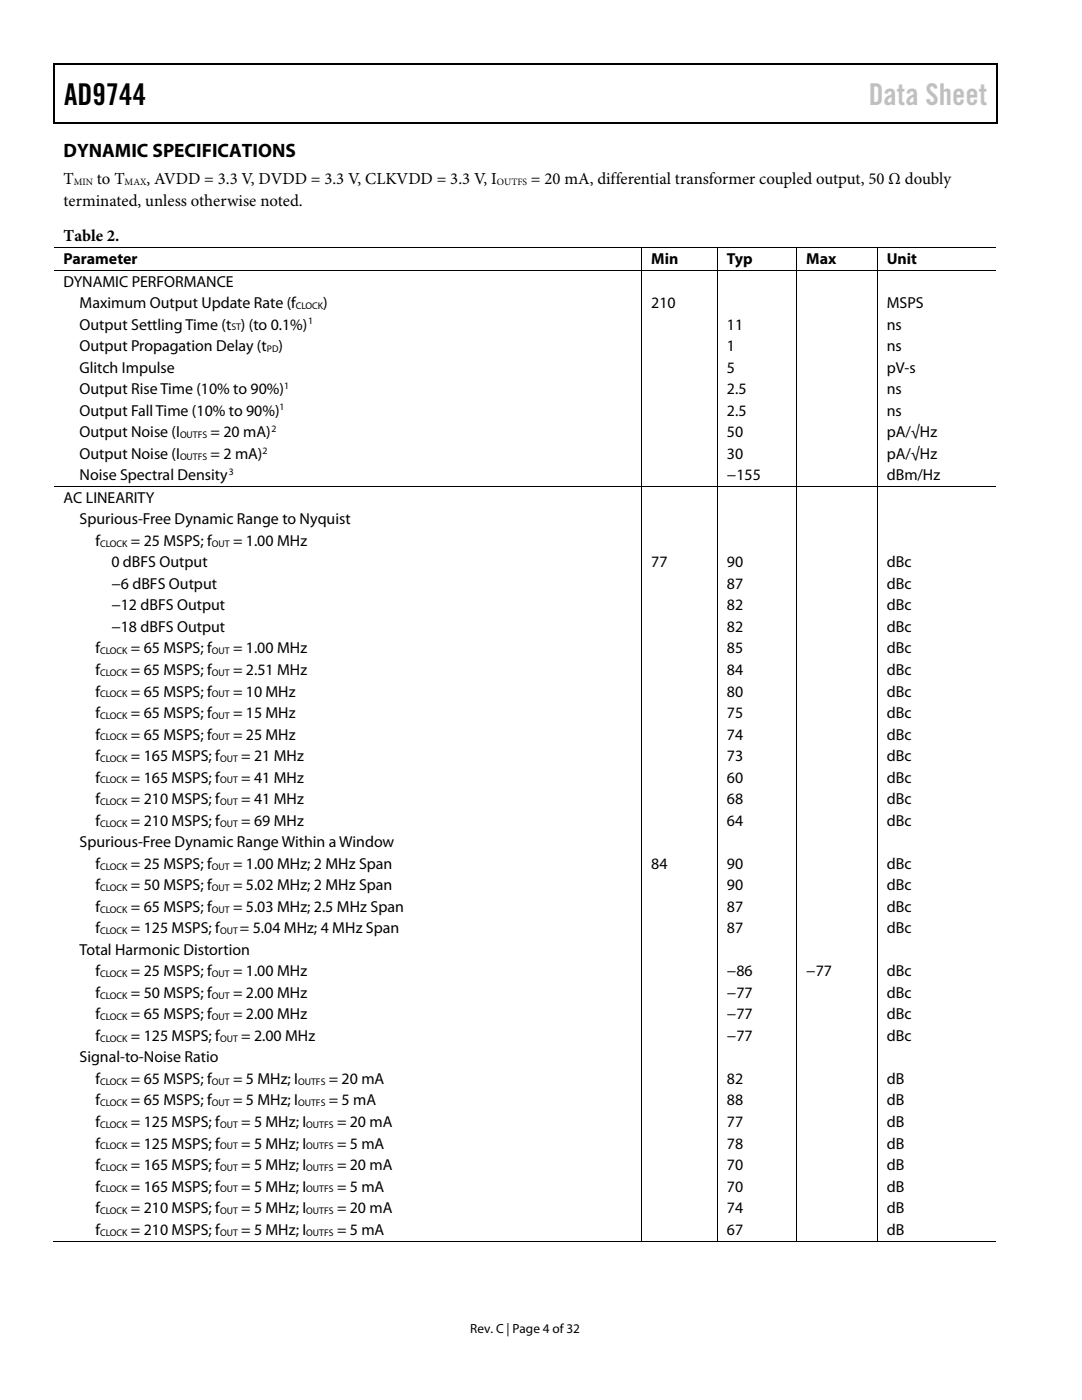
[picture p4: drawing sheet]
<svg xmlns="http://www.w3.org/2000/svg" width="216mm" height="279mm" viewBox="0 0 216 279" stroke-linecap="round" stroke-linejoin="round" font-family="sans-serif">
<defs><g id="words">
<text font-size="6" x="12.8" y="21">AD9744</text>
<text font-size="6" fill="#c1c1c1" x="173.3" y="21">Data Sheet</text>
<text font-size="3.9" x="12.7" y="31.3">DYNAMIC SPECIFICATIONS</text>
<g font-size="3.3">
<text x="12.7" y="36.8">T</text>
<text x="12.7" y="41">terminated, unless otherwise noted.</text>
<text x="19.3" y="36.8">to T</text>
<text x="29.2" y="36.8">, AVDD = 3.3 V, DVDD = 3.3 V, CLKVDD = 3.3 V, I</text>
<text x="105.9" y="36.8">= 20 mA, differential transformer coupled output, 50 Ω doubly</text>
<text x="12.7" y="48.2">Table 2.</text>
</g>
<g font-size="3.2">
<text x="12.7" y="52.7">Parameter</text>
<text x="129.9" y="52.7">Min</text>
<text x="145.1" y="52.7">Typ</text>
<text x="160.9" y="52.7">Max</text>
<text x="176.9" y="52.7">Unit</text>
<text x="12.7" y="57.2">DYNAMIC PERFORMANCE</text>
<text x="15.9" y="61.5">Maximum Output Update Rate (f</text>
<text x="15.9" y="65.8">Output Settling Time (t ) (to 0.1%)</text>
<text x="64.5" y="61.5">)</text>
<text x="129.9" y="61.5">210</text>
<text x="145.1" y="65.8">11</text>
<text x="176.9" y="61.5">MSPS</text>
<text x="176.9" y="65.8">ns</text>
<text x="15.9" y="70.1">Output Propagation Delay (t</text>
<text x="55.6" y="70.1">)</text>
<text x="145.1" y="70.1">1</text>
<text x="176.9" y="70.1">ns</text>
<text x="15.9" y="74.4">Glitch Impulse</text>
<text x="145.1" y="74.4">5</text>
<text x="176.9" y="74.4">pV-s</text>
<text x="15.9" y="78.7">Output Rise Time (10% to 90%)</text>
<text x="15.9" y="83">Output Fall Time (10% to 90%)</text>
<text x="145.1" y="78.7">2.5</text>
<text x="145.1" y="83">2.5</text>
<text x="176.9" y="78.7">ns</text>
<text x="176.9" y="83">ns</text>
<text x="15.9" y="87.3">Output Noise (I</text>
<text x="42" y="87.3">= 20 mA)</text>
<text x="145.1" y="87.3">50</text>
<text x="176.9" y="87.3">pA/√Hz</text>
<text x="15.9" y="91.6">Output Noise (I</text>
<text x="15.9" y="95.9">Noise Spectral Density</text>
<text x="42" y="91.6">= 2 mA)</text>
<text x="145.1" y="91.6">30</text>
<text x="145.1" y="95.9">−155</text>
<text x="176.9" y="91.6">pA/√Hz</text>
<text x="176.9" y="95.9">dBm/Hz</text>
<text x="12.7" y="100.3">AC LINEARITY</text>
<text x="15.9" y="104.6">Spurious-Free Dynamic Range to Nyquist</text>
<text x="19" y="108.9">f</text>
<text x="22.2" y="113.2">0 dBFS Output</text>
<text x="26.1" y="108.9">= 25 MSPS; f</text>
<text x="46.5" y="108.9">= 1.00 MHz</text>
<text x="129.9" y="113.2">77</text>
<text x="145.1" y="113.2">90</text>
<text x="176.9" y="113.2">dBc</text>
<text x="22.2" y="117.5">−6 dBFS Output</text>
<text x="145.1" y="117.5">87</text>
<text x="176.9" y="117.5">dBc</text>
<text x="22.2" y="121.8">−12 dBFS Output</text>
<text x="145.1" y="121.8">82</text>
<text x="176.9" y="121.8">dBc</text>
<text x="19" y="130.4">f</text>
<text x="22.2" y="126.1">−18 dBFS Output</text>
<text x="26.1" y="130.4">= 65 MSPS; f</text>
<text x="46.5" y="130.4">= 1.00 MHz</text>
<text x="145.1" y="130.4">85</text>
<text x="145.1" y="126.1">82</text>
<text x="176.9" y="130.4">dBc</text>
<text x="176.9" y="126.1">dBc</text>
<text x="19" y="134.7">f</text>
<text x="26.1" y="134.7">= 65 MSPS; f</text>
<text x="46.5" y="134.7">= 2.51 MHz</text>
<text x="145.1" y="134.7">84</text>
<text x="176.9" y="134.7">dBc</text>
<text x="19" y="139">f</text>
<text x="19" y="143.3">f</text>
<text x="26.1" y="139">= 65 MSPS; f</text>
<text x="26.1" y="143.3">= 65 MSPS; f</text>
<text x="46.5" y="139">= 10 MHz</text>
<text x="46.5" y="143.3">= 15 MHz</text>
<text x="145.1" y="139">80</text>
<text x="145.1" y="143.3">75</text>
<text x="176.9" y="139">dBc</text>
<text x="176.9" y="143.3">dBc</text>
<text x="19" y="147.6">f</text>
<text x="26.1" y="147.6">= 65 MSPS; f</text>
<text x="46.5" y="147.6">= 25 MHz</text>
<text x="145.1" y="147.6">74</text>
<text x="176.9" y="147.6">dBc</text>
<text x="19" y="151.9">f</text>
<text x="26.1" y="151.9">= 165 MSPS; f</text>
<text x="48.1" y="151.9">= 21 MHz</text>
<text x="145.1" y="151.9">73</text>
<text x="176.9" y="151.9">dBc</text>
<text x="19" y="156.2">f</text>
<text x="19" y="160.5">f</text>
<text x="26.1" y="156.2">= 165 MSPS; f</text>
<text x="26.1" y="160.5">= 210 MSPS; f</text>
<text x="48.1" y="156.2">= 41 MHz</text>
<text x="48.1" y="160.5">= 41 MHz</text>
<text x="145.1" y="156.2">60</text>
<text x="145.1" y="160.5">68</text>
<text x="176.9" y="160.5">dBc</text>
<text x="176.9" y="156.2">dBc</text>
<text x="19" y="164.8">f</text>
<text x="26.1" y="164.8">= 210 MSPS; f</text>
<text x="48.1" y="164.8">= 69 MHz</text>
<text x="145.1" y="164.8">64</text>
<text x="176.9" y="164.8">dBc</text>
<text x="15.9" y="169.1">Spurious-Free Dynamic Range Within a Window</text>
<text x="19" y="173.4">f</text>
<text x="26.1" y="173.4">= 25 MSPS; f</text>
<text x="46.5" y="173.4">= 1.00 MHz; 2 MHz Span</text>
<text x="129.9" y="173.4">84</text>
<text x="145.1" y="173.4">90</text>
<text x="176.9" y="173.4">dBc</text>
<text x="19" y="177.7">f</text>
<text x="26.1" y="177.7">= 50 MSPS; f</text>
<text x="46.5" y="177.7">= 5.02 MHz; 2 MHz Span</text>
<text x="145.1" y="177.7">90</text>
<text x="176.9" y="177.7">dBc</text>
<text x="19" y="182">f</text>
<text x="26.1" y="182">= 65 MSPS; f</text>
<text x="46.5" y="182">= 5.03 MHz; 2.5 MHz Span</text>
<text x="145.1" y="182">87</text>
<text x="176.9" y="182">dBc</text>
<text x="15.9" y="190.5">Total Harmonic Distortion</text>
<text x="19" y="186.3">f</text>
<text x="26.1" y="186.3">= 125 MSPS; f</text>
<text x="47.9" y="186.3">= 5.04 MHz; 4 MHz Span</text>
<text x="145.1" y="186.3">87</text>
<text x="176.9" y="186.3">dBc</text>
<text x="19" y="194.8">f</text>
<text x="26.1" y="194.8">= 25 MSPS; f</text>
<text x="46.5" y="194.8">= 1.00 MHz</text>
<text x="145.1" y="194.8">−86</text>
<text x="160.9" y="194.8">−77</text>
<text x="176.9" y="194.8">dBc</text>
<text x="19" y="199.1">f</text>
<text x="19" y="203.4">f</text>
<text x="26.1" y="199.1">= 50 MSPS; f</text>
<text x="26.1" y="203.4">= 65 MSPS; f</text>
<text x="46.5" y="199.1">= 2.00 MHz</text>
<text x="46.5" y="203.4">= 2.00 MHz</text>
<text x="145.1" y="199.1">−77</text>
<text x="145.1" y="203.4">−77</text>
<text x="176.9" y="199.1">dBc</text>
<text x="176.9" y="203.4">dBc</text>
<text x="19" y="207.7">f</text>
<text x="26.1" y="207.7">= 125 MSPS; f</text>
<text x="48.1" y="207.7">= 2.00 MHz</text>
<text x="145.1" y="207.7">−77</text>
<text x="176.9" y="207.7">dBc</text>
<text x="15.9" y="212">Signal-to-Noise Ratio</text>
<text x="19" y="216.3">f</text>
<text x="19" y="220.6">f</text>
<text x="26.1" y="216.3">= 65 MSPS; f</text>
<text x="26.1" y="220.6">= 65 MSPS; f</text>
<text x="46.5" y="216.3">= 5 MHz; I</text>
<text x="46.5" y="220.6">= 5 MHz; I</text>
<text x="65.6" y="216.3">= 20 mA</text>
<text x="65.6" y="220.6">= 5 mA</text>
<text x="145.1" y="216.3">82</text>
<text x="145.1" y="220.6">88</text>
<text x="176.9" y="216.3">dB</text>
<text x="176.9" y="220.6">dB</text>
<text x="19" y="224.9">f</text>
<text x="26.1" y="224.9">= 125 MSPS; f</text>
<text x="48.1" y="224.9">= 5 MHz; I</text>
<text x="67.2" y="224.9">= 20 mA</text>
<text x="145.1" y="224.9">77</text>
<text x="176.9" y="224.9">dB</text>
<text x="19" y="229.2">f</text>
<text x="19" y="233.5">f</text>
<text x="26.1" y="229.2">= 125 MSPS; f</text>
<text x="26.1" y="233.5">= 165 MSPS; f</text>
<text x="48.1" y="229.2">= 5 MHz; I</text>
<text x="48.1" y="233.5">= 5 MHz; I</text>
<text x="67.2" y="229.2">= 5 mA</text>
<text x="67.2" y="233.5">= 20 mA</text>
<text x="145.1" y="229.2">78</text>
<text x="145.1" y="233.5">70</text>
<text x="176.9" y="229.2">dB</text>
<text x="176.9" y="233.5">dB</text>
<text x="19" y="237.8">f</text>
<text x="26.1" y="237.8">= 165 MSPS; f</text>
<text x="48.1" y="237.8">= 5 MHz; I</text>
<text x="67.2" y="237.8">= 5 mA</text>
<text x="145.1" y="237.8">70</text>
<text x="176.9" y="237.8">dB</text>
<text x="19" y="242.1">f</text>
<text x="26.1" y="242.1">= 210 MSPS; f</text>
<text x="48.1" y="242.1">= 5 MHz; I</text>
<text x="67.2" y="242.1">= 20 mA</text>
<text x="145.1" y="242.1">74</text>
<text x="176.9" y="242.1">dB</text>
<text x="19" y="246.4">f</text>
<text x="26.1" y="246.4">= 210 MSPS; f</text>
<text x="48.1" y="246.4">= 5 MHz; I</text>
<text x="67.2" y="246.4">= 5 mA</text>
<text x="145.1" y="246.4">67</text>
<text x="176.9" y="246.4">dB</text>
</g>
<text font-size="2.6" x="93.8" y="266">Rev. C | Page 4 of 32</text>
<g font-size="1.9">
<text x="14.8" y="36.9">MIN</text>
<text x="24.9" y="36.9">MAX</text>
<text x="99.2" y="36.9">OUTFS</text>
<text x="46.2" y="66">ST</text>
<text x="59" y="61.7">CLOCK</text>
<text x="61.5" y="64.7">1</text>
<text x="53.3" y="70.3">PD</text>
<text x="56.7" y="77.6">1</text>
<text x="55.8" y="81.9">1</text>
<text x="35.9" y="87.4">OUTFS</text>
<text x="54.2" y="86.2">2</text>
<text x="35.9" y="91.7">OUTFS</text>
<text x="45.7" y="94.8">3</text>
<text x="52.4" y="90.5">2</text>
<text x="20" y="109.1">CLOCK</text>
<text x="42.3" y="109.1">OUT</text>
<text x="20" y="130.6">CLOCK</text>
<text x="42.3" y="130.6">OUT</text>
<text x="20" y="134.9">CLOCK</text>
<text x="42.3" y="134.9">OUT</text>
<text x="20" y="139.2">CLOCK</text>
<text x="20" y="143.5">CLOCK</text>
<text x="42.3" y="139.2">OUT</text>
<text x="42.3" y="143.5">OUT</text>
<text x="20" y="147.8">CLOCK</text>
<text x="42.3" y="147.8">OUT</text>
<text x="20" y="152.1">CLOCK</text>
<text x="43.9" y="152.1">OUT</text>
<text x="20" y="156.4">CLOCK</text>
<text x="20" y="160.7">CLOCK</text>
<text x="43.9" y="156.4">OUT</text>
<text x="43.9" y="160.7">OUT</text>
<text x="20" y="165">CLOCK</text>
<text x="43.9" y="165">OUT</text>
<text x="20" y="173.5">CLOCK</text>
<text x="42.3" y="173.5">OUT</text>
<text x="20" y="177.8">CLOCK</text>
<text x="42.3" y="177.8">OUT</text>
<text x="20" y="182.1">CLOCK</text>
<text x="42.3" y="182.1">OUT</text>
<text x="20" y="186.4">CLOCK</text>
<text x="43.9" y="186.4">OUT</text>
<text x="20" y="195">CLOCK</text>
<text x="42.3" y="195">OUT</text>
<text x="20" y="199.3">CLOCK</text>
<text x="20" y="203.6">CLOCK</text>
<text x="42.3" y="199.3">OUT</text>
<text x="42.3" y="203.6">OUT</text>
<text x="20" y="207.9">CLOCK</text>
<text x="43.9" y="207.9">OUT</text>
<text x="20" y="216.5">CLOCK</text>
<text x="20" y="220.8">CLOCK</text>
<text x="42.3" y="216.5">OUT</text>
<text x="42.3" y="220.8">OUT</text>
<text x="59.5" y="216.5">OUTFS</text>
<text x="59.5" y="220.8">OUTFS</text>
<text x="20" y="225.1">CLOCK</text>
<text x="43.9" y="225.1">OUT</text>
<text x="61.1" y="225.1">OUTFS</text>
<text x="20" y="229.4">CLOCK</text>
<text x="20" y="233.7">CLOCK</text>
<text x="43.9" y="229.4">OUT</text>
<text x="43.9" y="233.7">OUT</text>
<text x="61.1" y="229.4">OUTFS</text>
<text x="61.1" y="233.7">OUTFS</text>
<text x="20" y="238">CLOCK</text>
<text x="43.9" y="238">OUT</text>
<text x="61.1" y="238">OUTFS</text>
<text x="20" y="242.3">CLOCK</text>
<text x="43.9" y="242.3">OUT</text>
<text x="61.1" y="242.3">OUTFS</text>
<text x="20" y="246.6">CLOCK</text>
<text x="43.9" y="246.6">OUT</text>
<text x="61.1" y="246.6">OUTFS</text>
</g>
</g></defs>
<g fill="#000">
<path d="M10.7 12.7h.2v1h-.2zM10.7 12.7h.2v.3h-.2zM133.5 12.7h.2v.3h-.2zM198.9 12.7h.2v1h-.2zM198.9 12.7h.2v.3h-.2zM10.7 24.4h.2v.3h-.2zM133.2 24.4h.3v.3h-.3zM198.9 24.4h.2v.3h-.2zM128 49.4h.1v.2h-.1zM128 53.9h.1v.2h-.1zM143.1 49.4h.1v.2h-.1zM143.1 53.9h.1v.2h-.1z"/>
<path d="M158.9 49.4h.2v.2h-.2zM158.9 53.9h.2v.2h-.2zM174.9 49.4h.2v.2h-.2zM174.9 53.9h.2v.2h-.2zM128 97h.1v.2h-.1zM143.1 97h.1v.2h-.1zM158.9 97h.2v.2h-.2zM174.9 97h.2v.2h-.2zM128 247.6h.1v.2h-.1zM143.1 247.6h.1v.2h-.1zM158.9 247.6h.2v.2h-.2zM174.9 247.6h.2v.2h-.2z"/>
</g>
<path d="M10.8 13.7v10.7M10.9 12.8h122.6M133.7 12.8h65.2M199 13.7v10.7M10.9 24.5h188" fill="none" stroke="#000" stroke-width=".25"/>
<g fill="none" stroke="#000" stroke-width=".2">
<path d="M10.8 49.5h117.2M10.8 54h117.2M128 49.6v4.3M128 54.1v42.9M128.1 49.5h15M128.1 54h15M143.2 49.6v4.3M143.2 54.1v42.9M143.2 49.5h15.7M143.2 54h15.7M159 49.6v4.3M159 54.1v42.9"/>
<path d="M159.1 49.5h15.8M159.1 54h15.8M175 49.6v4.3M175 54.1v42.9M175.1 49.5h23.7M175.1 54h23.7M10.8 97.1h117.2M128 97.2v150.4M128.1 97.1h15M143.2 97.2v150.4M143.2 97.1h15.7M159 97.2v150.4"/>
<path d="M159.1 97.1h15.8M175 97.2v150.4M175.1 97.1h23.7M10.5 247.7h117.5M128.1 247.7h15M143.2 247.7h15.7M159.1 247.7h15.8M175.1 247.7h23.7"/>
</g>
<use href="#words"/>
</svg>
